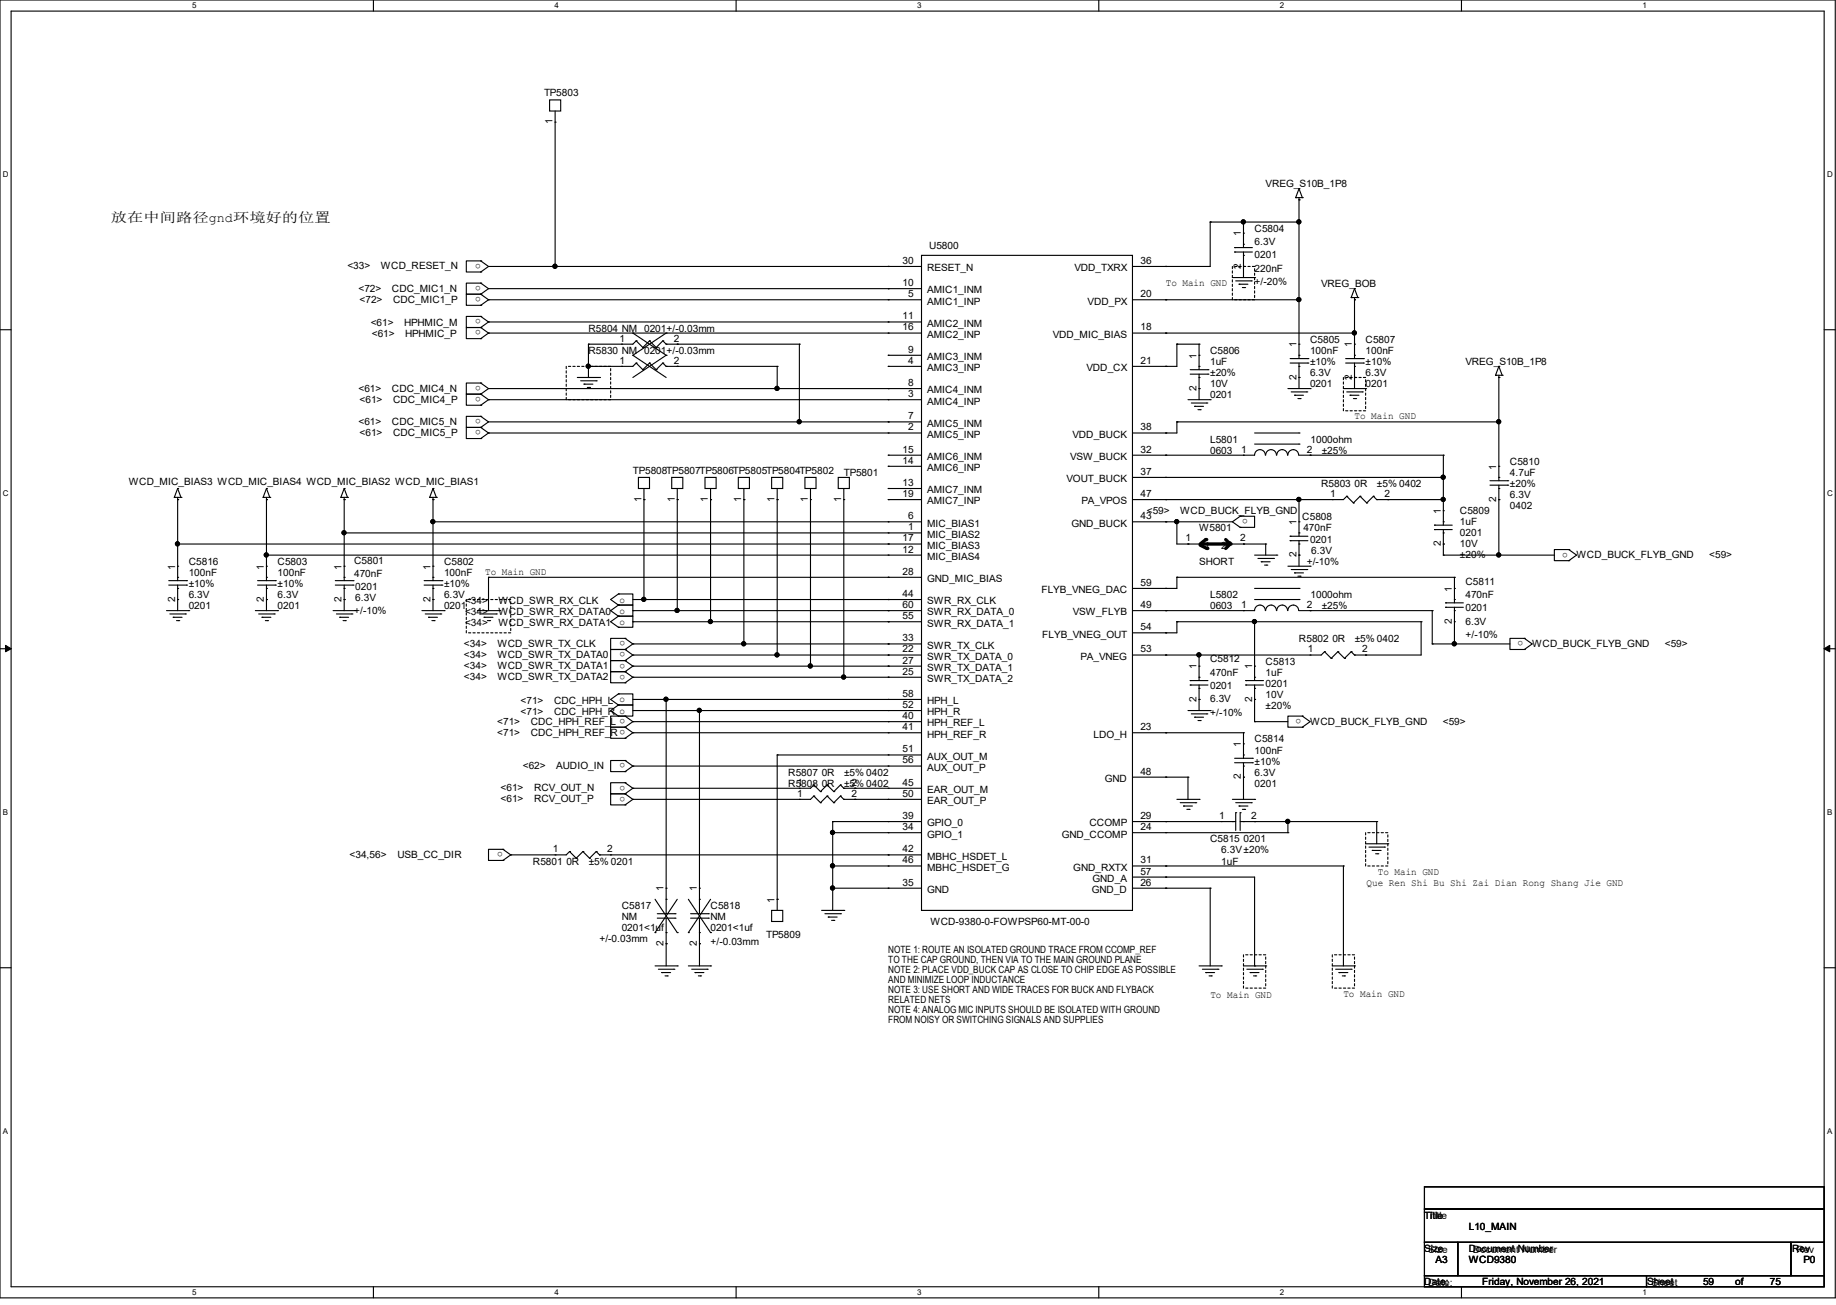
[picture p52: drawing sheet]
<svg xmlns="http://www.w3.org/2000/svg" width="210mm" height="149mm" viewBox="0 0 210 149" stroke-linecap="round" stroke-linejoin="round" font-family="sans-serif">
<defs><g id="words">
<text font-size="1.5" x="12.7" y="25.4">放在中间路径gnd环境好的位置</text>
<g font-size="1.1">
<text x="62.2" y="11">TP5803</text>
<text x="63.2" y="14.2" transform="rotate(-90 63.2 14.2)">1</text>
<text x="144.8" y="21.4">VREG_S10B_1P8</text>
<text x="106.3" y="28.5">U5800</text>
<text x="141.9" y="27.1" transform="rotate(-90 141.9 27.1)">1</text>
<text x="143.5" y="26.5">C5804</text>
<text x="143.5" y="29.6">0201</text>
<text x="143.5" y="28">6.3V</text>
<text x="39.7" y="30.8">&lt;33&gt;</text>
<text x="41" y="33.4">&lt;72&gt;</text>
<text x="41.1" y="34.6">&lt;72&gt;</text>
<text x="43.6" y="30.8">WCD_RESET_N</text>
<text x="44.8" y="33.4">CDC_MIC1_N</text>
<text x="45" y="34.6">CDC_MIC1_P</text>
<text x="55" y="30.2" transform="rotate(-180 55 30.2)">o</text>
<text x="55" y="32.7" transform="rotate(-180 55 32.7)">o</text>
<text x="55" y="34" transform="rotate(-180 55 34)">o</text>
<text x="103.2" y="30.2">30</text>
<text x="103.2" y="32.7">10</text>
<text x="103.9" y="34">5</text>
<text x="106" y="31">RESET_N</text>
<text x="106" y="33.6">AMIC1_INM</text>
<text x="106" y="34.8">AMIC1_INP</text>
<text x="122.9" y="31">VDD_TXRX</text>
<text x="124.4" y="34.8">VDD_PX</text>
<text x="130.5" y="34">20</text>
<text x="130.5" y="30.2">36</text>
<text x="133.3" y="32.7">To Main GND</text>
<text x="141.9" y="30.7" transform="rotate(-90 141.9 30.7)">2</text>
<text x="143.5" y="31.1">220nF</text>
<text x="143.5" y="32.6">+/-20%</text>
<text x="151.1" y="32.9">VREG_BOB</text>
<text x="42.4" y="37.3">&lt;61&gt;</text>
<text x="42.5" y="38.6">&lt;61&gt;</text>
<text x="46.2" y="37.3">HPHMIC_M</text>
<text x="46.4" y="38.6">HPHMIC_P</text>
<text x="55" y="36.5" transform="rotate(-180 55 36.5)">o</text>
<text x="55" y="37.8" transform="rotate(-180 55 37.8)">o</text>
<text x="67.3" y="37.9">R5804 NM 0201+/-0.03mm</text>
<text x="67.3" y="40.5">R5830 NM 0201+/-0.03mm</text>
<text x="70.9" y="39.1">1</text>
<text x="70.9" y="41.6">1</text>
<text x="77.1" y="39.1">2</text>
<text x="77.1" y="41.6">2</text>
<text x="103.2" y="36.5">11</text>
<text x="103.2" y="37.8">16</text>
<text x="103.9" y="40.3">9</text>
<text x="103.9" y="41.6">4</text>
<text x="106" y="37.4">AMIC2_INM</text>
<text x="106" y="38.7">AMIC2_INP</text>
<text x="106" y="41.2">AMIC3_INM</text>
<text x="120.4" y="38.7">VDD_MIC_BIAS</text>
<text x="130.5" y="41.6">21</text>
<text x="130.5" y="37.8">18</text>
<text x="136.9" y="41" transform="rotate(-90 136.9 41)">1</text>
<text x="138.4" y="40.5">C5806</text>
<text x="138.4" y="41.7">1uF</text>
<text x="148.3" y="39.8" transform="rotate(-90 148.3 39.8)">1</text>
<text x="149.9" y="39.2">C5805</text>
<text x="149.9" y="40.5">100nF</text>
<text x="149.9" y="41.7">±10%</text>
<text x="154.6" y="39.8" transform="rotate(-90 154.6 39.8)">1</text>
<text x="156.2" y="39.2">C5807</text>
<text x="156.2" y="40.5">100nF</text>
<text x="156.2" y="41.7">±10%</text>
<text x="167.6" y="41.7">VREG_S10B_1P8</text>
<text x="41" y="44.8">&lt;61&gt;</text>
<text x="41.1" y="46.1">&lt;61&gt;</text>
<text x="44.8" y="44.8">CDC_MIC4_N</text>
<text x="45" y="46.1">CDC_MIC4_P</text>
<text x="55" y="44.2" transform="rotate(-180 55 44.2)">o</text>
<text x="55" y="45.4" transform="rotate(-180 55 45.4)">o</text>
<text x="55" y="48" transform="rotate(-180 55 48)">o</text>
<text x="103.9" y="44.2">8</text>
<text x="103.9" y="45.4">3</text>
<text x="103.9" y="48">7</text>
<text x="106" y="42.5">AMIC3_INP</text>
<text x="106" y="45">AMIC4_INM</text>
<text x="106" y="46.3">AMIC4_INP</text>
<text x="124.3" y="42.5">VDD_CX</text>
<text x="136.9" y="44.7" transform="rotate(-90 136.9 44.7)">2</text>
<text x="138.4" y="45.6">0201</text>
<text x="138.4" y="44.3">10V</text>
<text x="138.4" y="43">±20%</text>
<text x="148.3" y="43.4" transform="rotate(-90 148.3 43.4)">2</text>
<text x="149.9" y="44.3">0201</text>
<text x="149.9" y="43">6.3V</text>
<text x="154.6" y="43.4" transform="rotate(-90 154.6 43.4)">2</text>
<text x="154.9" y="47.9">To Main GND</text>
<text x="156.2" y="44.3">0201</text>
<text x="156.2" y="43">6.3V</text>
<text x="41" y="48.6">&lt;61&gt;</text>
<text x="41.1" y="49.9">&lt;61&gt;</text>
<text x="44.8" y="48.6">CDC_MIC5_N</text>
<text x="45" y="49.9">CDC_MIC5_P</text>
<text x="55" y="49.2" transform="rotate(-180 55 49.2)">o</text>
<text x="103.2" y="51.8">15</text>
<text x="103.2" y="53">14</text>
<text x="103.9" y="49.2">2</text>
<text x="106" y="48.8">AMIC5_INM</text>
<text x="106" y="50.1">AMIC5_INP</text>
<text x="106" y="52.6">AMIC6_INM</text>
<text x="106" y="53.9">AMIC6_INP</text>
<text x="122.4" y="52.6">VSW_BUCK</text>
<text x="122.7" y="50.1">VDD_BUCK</text>
<text x="130.5" y="49.2">38</text>
<text x="130.5" y="51.8">32</text>
<text x="138.4" y="50.6">L5801</text>
<text x="138.4" y="51.9">0603</text>
<text x="142" y="51.8">1</text>
<text x="149.5" y="51.8">2</text>
<text x="149.9" y="50.6">1000ohm</text>
<text x="151.2" y="51.9">±25%</text>
<text x="171.2" y="53.7" transform="rotate(-90 171.2 53.7)">1</text>
<text x="172.7" y="53.2">C5810</text>
<text x="14.7" y="55.5">WCD_MIC_BIAS3 WCD_MIC_BIAS4 WCD_MIC_BIAS2 WCD_MIC_BIAS1</text>
<text x="72.4" y="54.2">TP5808TP5807TP5806TP5805TP5804TP5802</text>
<text x="73.4" y="57.4" transform="rotate(-90 73.4 57.4)">1</text>
<text x="77.2" y="57.4" transform="rotate(-90 77.2 57.4)">1</text>
<text x="81" y="57.4" transform="rotate(-90 81 57.4)">1</text>
<text x="84.8" y="57.4" transform="rotate(-90 84.8 57.4)">1</text>
<text x="88.6" y="57.4" transform="rotate(-90 88.6 57.4)">1</text>
<text x="92.4" y="57.4" transform="rotate(-90 92.4 57.4)">1</text>
<text x="96.2" y="57.4" transform="rotate(-90 96.2 57.4)">1</text>
<text x="96.5" y="54.4">TP5801</text>
<text x="103.2" y="55.6">13</text>
<text x="103.2" y="56.9">19</text>
<text x="103.9" y="59.4">6</text>
<text x="106" y="56.4">AMIC7_INM</text>
<text x="106" y="57.7">AMIC7_INP</text>
<text x="122" y="55.2">VOUT_BUCK</text>
<text x="123.7" y="57.7">PA_VPOS</text>
<text x="130.5" y="56.9">47</text>
<text x="130.5" y="59.4">43</text>
<text x="130.5" y="54.3">37</text>
<text x="131.2" y="58.8">&lt;59&gt;</text>
<text x="135" y="58.8">WCD_BUCK_FLYB_GND</text>
<text x="142.7" y="59.4" transform="rotate(-180 142.7 59.4)">o</text>
<text x="149" y="59.5">C5808</text>
<text x="151.1" y="55.7">R5803 0R</text>
<text x="152.1" y="56.9">1</text>
<text x="157.5" y="55.7">±5% 0402</text>
<text x="158.4" y="56.9">2</text>
<text x="164.8" y="58.8" transform="rotate(-90 164.8 58.8)">1</text>
<text x="167" y="58.8">C5809</text>
<text x="171.2" y="57.4" transform="rotate(-90 171.2 57.4)">2</text>
<text x="172.7" y="54.4">4.7uF</text>
<text x="172.7" y="58.3">0402</text>
<text x="172.7" y="57">6.3V</text>
<text x="172.7" y="55.7">±20%</text>
<text x="20" y="65.1" transform="rotate(-90 20 65.1)">1</text>
<text x="21.6" y="64.6">C5816</text>
<text x="21.6" y="65.9">100nF</text>
<text x="30.2" y="65.1" transform="rotate(-90 30.2 65.1)">1</text>
<text x="31.7" y="64.6">C5803</text>
<text x="31.7" y="65.9">100nF</text>
<text x="39.1" y="65.1" transform="rotate(-90 39.1 65.1)">1</text>
<text x="40.5" y="64.5">C5801</text>
<text x="49.2" y="65.1" transform="rotate(-90 49.2 65.1)">1</text>
<text x="50.8" y="64.6">C5802</text>
<text x="50.8" y="65.9">100nF</text>
<text x="55.5" y="65.8">To Main GND</text>
<text x="103.2" y="61.9">17</text>
<text x="103.2" y="63.2">12</text>
<text x="103.2" y="65.7">28</text>
<text x="103.9" y="60.7">1</text>
<text x="106" y="60.2">MIC_BIAS1</text>
<text x="106" y="61.5">MIC_BIAS2</text>
<text x="106" y="62.8">MIC_BIAS3</text>
<text x="106" y="64.1">MIC_BIAS4</text>
<text x="122.6" y="60.2">GND_BUCK</text>
<text x="135.6" y="61.9">1</text>
<text x="137.2" y="60.8">W5801</text>
<text x="137.2" y="64.6">SHORT</text>
<text x="137.8" y="62.8">1</text>
<text x="139.7" y="62.8">2</text>
<text x="141.9" y="61.9">2</text>
<text x="148.3" y="63.8" transform="rotate(-90 148.3 63.8)">2</text>
<text x="148.3" y="60.1" transform="rotate(-90 148.3 60.1)">1</text>
<text x="149.1" y="60.8">470nF</text>
<text x="149.5" y="64.6">+/-10%</text>
<text x="149.9" y="62.1">0201</text>
<text x="150" y="63.3">6.3V</text>
<text x="164.8" y="62.5" transform="rotate(-90 164.8 62.5)">2</text>
<text x="167" y="60">1uF</text>
<text x="167" y="61.3">0201</text>
<text x="167" y="62.6">10V</text>
<text x="167" y="63.8">±20%</text>
<text x="179.3" y="63.2" transform="rotate(-180 179.3 63.2)">o</text>
<text x="180.3" y="63.8">WCD_BUCK_FLYB_GND</text>
<text x="195.5" y="63.8">&lt;59&gt;</text>
<text x="20" y="68.8" transform="rotate(-90 20 68.8)">2</text>
<text x="21.6" y="69.7">0201</text>
<text x="21.6" y="68.4">6.3V</text>
<text x="21.6" y="67.1">±10%</text>
<text x="30.2" y="68.8" transform="rotate(-90 30.2 68.8)">2</text>
<text x="31.7" y="69.7">0201</text>
<text x="31.7" y="68.4">6.3V</text>
<text x="31.7" y="67.1">±10%</text>
<text x="39.1" y="68.8" transform="rotate(-90 39.1 68.8)">2</text>
<text x="40.5" y="66">470nF</text>
<text x="40.5" y="70.2">+/-10%</text>
<text x="40.6" y="67.5">0201</text>
<text x="40.6" y="68.8">6.3V</text>
<text x="49.2" y="68.8" transform="rotate(-90 49.2 68.8)">2</text>
<text x="50.8" y="69.7">0201</text>
<text x="50.8" y="68.4">6.3V</text>
<text x="50.8" y="67.1">±10%</text>
<text x="53.2" y="69">&lt;34&gt;</text>
<text x="53.2" y="70.3">&lt;34&gt;</text>
<text x="53.2" y="71.6">&lt;34&gt;</text>
<text x="57" y="69">WCD_SWR_RX_CLK</text>
<text x="57" y="70.3">WCD_SWR_RX_DATA0</text>
<text x="57" y="71.6">WCD_SWR_RX_DATA1</text>
<text x="70.9" y="68.9">o</text>
<text x="70.9" y="70.2">o</text>
<text x="70.9" y="71.5">o</text>
<text x="103.2" y="68.3">44</text>
<text x="103.2" y="69.6">60</text>
<text x="103.2" y="70.8">55</text>
<text x="106" y="66.6">GND_MIC_BIAS</text>
<text x="106" y="69.1">SWR_RX_CLK</text>
<text x="106" y="70.4">SWR_RX_DATA_0</text>
<text x="106" y="71.7">SWR_RX_DATA_1</text>
<text x="119.1" y="67.9">FLYB_VNEG_DAC</text>
<text x="122.7" y="70.4">VSW_FLYB</text>
<text x="130.5" y="69.6">49</text>
<text x="130.5" y="67">59</text>
<text x="138.4" y="68.4">L5802</text>
<text x="138.4" y="69.7">0603</text>
<text x="142" y="69.6">1</text>
<text x="149.5" y="69.6">2</text>
<text x="149.9" y="68.4">1000ohm</text>
<text x="151.2" y="69.7">±25%</text>
<text x="166.1" y="71.4" transform="rotate(-90 166.1 71.4)">2</text>
<text x="166.1" y="67.7" transform="rotate(-90 166.1 67.7)">1</text>
<text x="167.6" y="66.9">C5811</text>
<text x="167.6" y="68.4">470nF</text>
<text x="167.6" y="69.9">0201</text>
<text x="167.6" y="71.5">6.3V</text>
<text x="53.1" y="74">&lt;34&gt;</text>
<text x="53.1" y="75.3">&lt;34&gt;</text>
<text x="53.1" y="76.5">&lt;34&gt;</text>
<text x="53.1" y="77.8">&lt;34&gt;</text>
<text x="56.9" y="74">WCD_SWR_TX_CLK</text>
<text x="56.9" y="75.3">WCD_SWR_TX_DATA0</text>
<text x="56.9" y="76.5">WCD_SWR_TX_DATA1</text>
<text x="56.9" y="77.8">WCD_SWR_TX_DATA2</text>
<text x="71.5" y="73.4" transform="rotate(-180 71.5 73.4)">o</text>
<text x="71.5" y="74.6" transform="rotate(-180 71.5 74.6)">o</text>
<text x="71.5" y="75.9" transform="rotate(-180 71.5 75.9)">o</text>
<text x="71.5" y="77.2" transform="rotate(-180 71.5 77.2)">o</text>
<text x="103.2" y="73.4">33</text>
<text x="103.2" y="74.6">22</text>
<text x="103.2" y="75.9">27</text>
<text x="103.2" y="77.2">25</text>
<text x="106" y="74.2">SWR_TX_CLK</text>
<text x="106" y="75.5">SWR_TX_DATA_0</text>
<text x="106" y="76.8">SWR_TX_DATA_1</text>
<text x="119.2" y="72.9">FLYB_VNEG_OUT</text>
<text x="123.6" y="75.5">PA_VNEG</text>
<text x="130.5" y="74.6">53</text>
<text x="130.5" y="72.1">54</text>
<text x="136.9" y="76.6" transform="rotate(-90 136.9 76.6)">1</text>
<text x="138.4" y="75.8">C5812</text>
<text x="138.4" y="77.3">470nF</text>
<text x="143.2" y="76.6" transform="rotate(-90 143.2 76.6)">1</text>
<text x="144.8" y="76">C5813</text>
<text x="144.8" y="77.3">1uF</text>
<text x="148.6" y="73.5">R5802 0R</text>
<text x="149.6" y="74.6">1</text>
<text x="155" y="73.5">±5% 0402</text>
<text x="155.8" y="74.6">2</text>
<text x="167.6" y="73">+/-10%</text>
<text x="174.2" y="73.4" transform="rotate(-180 174.2 73.4)">o</text>
<text x="175.3" y="74">WCD_BUCK_FLYB_GND</text>
<text x="190.4" y="74">&lt;59&gt;</text>
<text x="56.9" y="82.9">&lt;71&gt;</text>
<text x="59.5" y="80.5">&lt;71&gt;</text>
<text x="59.5" y="81.7">&lt;71&gt;</text>
<text x="60.7" y="82.9">CDC_HPH_REF_L</text>
<text x="63.4" y="80.5">CDC_HPH_L o</text>
<text x="63.4" y="81.7">CDC_HPH_R o</text>
<text x="71.5" y="82.3" transform="rotate(-180 71.5 82.3)">o</text>
<text x="71.5" y="83.5" transform="rotate(-180 71.5 83.5)">o</text>
<text x="103.2" y="79.7">58</text>
<text x="103.2" y="81">52</text>
<text x="103.2" y="82.3">40</text>
<text x="103.2" y="83.5">41</text>
<text x="106" y="78">SWR_TX_DATA_2</text>
<text x="106" y="80.6">HPH_L</text>
<text x="106" y="81.8">HPH_R</text>
<text x="106" y="83.1">HPH_REF_L</text>
<text x="130.4" y="83.5">23</text>
<text x="136.9" y="80.3" transform="rotate(-90 136.9 80.3)">2</text>
<text x="138.4" y="78.8">0201</text>
<text x="138.4" y="80.4">6.3V</text>
<text x="138.4" y="81.9">+/-10%</text>
<text x="143.2" y="80.3" transform="rotate(-90 143.2 80.3)">2</text>
<text x="144.8" y="78.6">0201</text>
<text x="144.8" y="79.8">10V</text>
<text x="144.8" y="81.1">±20%</text>
<text x="148.8" y="82.3" transform="rotate(-180 148.8 82.3)">o</text>
<text x="149.9" y="82.9">WCD_BUCK_FLYB_GND</text>
<text x="165" y="82.9">&lt;59&gt;</text>
<text x="56.9" y="84.2">&lt;71&gt;</text>
<text x="59.8" y="88">&lt;62&gt;</text>
<text x="60.7" y="84.2">CDC_HPH_REF_R</text>
<text x="63.6" y="88">AUDIO_IN</text>
<text x="71.5" y="89.9" transform="rotate(-180 71.5 89.9)">o</text>
<text x="71.5" y="87.3" transform="rotate(-180 71.5 87.3)">o</text>
<text x="90.2" y="88.7">R5807 0R</text>
<text x="91.2" y="89.9">1</text>
<text x="96.5" y="88.7">±5% 0402</text>
<text x="97.4" y="89.9">2</text>
<text x="103.2" y="86.1">51</text>
<text x="103.2" y="87.3">56</text>
<text x="103.2" y="89.9">45</text>
<text x="106" y="84.4">HPH_REF_R</text>
<text x="106" y="86.9">AUX_OUT_M</text>
<text x="106" y="88.2">AUX_OUT_P</text>
<text x="125.1" y="84.4">LDO_H</text>
<text x="126.4" y="89.5">GND</text>
<text x="130.4" y="88.6">48</text>
<text x="141.9" y="89.2" transform="rotate(-90 141.9 89.2)">2</text>
<text x="141.9" y="85.5" transform="rotate(-90 141.9 85.5)">1</text>
<text x="143.5" y="84.9">C5814</text>
<text x="143.5" y="86.2">100nF</text>
<text x="143.5" y="88.7">6.3V</text>
<text x="143.5" y="87.5">±10%</text>
<text x="57.3" y="91.8">&lt;61&gt;</text>
<text x="57.3" y="90.5">&lt;61&gt;</text>
<text x="61.1" y="91.8">RCV_OUT_P</text>
<text x="61.1" y="90.5">RCV_OUT_N</text>
<text x="71.5" y="91.1" transform="rotate(-180 71.5 91.1)">o</text>
<text x="90.2" y="90">R5808 0R</text>
<text x="91.2" y="91.1">1</text>
<text x="96.5" y="90">±5% 0402</text>
<text x="97.4" y="91.1">2</text>
<text x="103.2" y="91.1">50</text>
<text x="103.2" y="93.7">39</text>
<text x="103.2" y="95">34</text>
<text x="106" y="90.7">EAR_OUT_M</text>
<text x="106" y="92">EAR_OUT_P</text>
<text x="106" y="94.5">GPIO_0</text>
<text x="106" y="95.8">GPIO_1</text>
<text x="121.5" y="95.8">GND_CCOMP</text>
<text x="124.6" y="94.5">CCOMP</text>
<text x="130.5" y="93.7">29</text>
<text x="130.5" y="95">24</text>
<text x="139.4" y="93.7">1</text>
<text x="143.1" y="93.7">2</text>
<text x="143.5" y="90">0201</text>
<text x="40" y="98.1">&lt;34,56&gt;</text>
<text x="45.5" y="98.1">USB_CC_DIR</text>
<text x="57.5" y="97.5" transform="rotate(-180 57.5 97.5)">o</text>
<text x="61" y="98.9">R5801 0R</text>
<text x="63.2" y="97.5">1</text>
<text x="67.3" y="98.9">±5% 0201</text>
<text x="69.5" y="97.5">2</text>
<text x="75.9" y="102" transform="rotate(-90 75.9 102)">1</text>
<text x="79.7" y="102" transform="rotate(-90 79.7 102)">1</text>
<text x="103.2" y="97.5">42</text>
<text x="103.2" y="98.8">46</text>
<text x="103.2" y="101.3">35</text>
<text x="106" y="98.3">MBHC_HSDET_L</text>
<text x="106" y="99.6">MBHC_HSDET_G</text>
<text x="122.8" y="99.6">GND_RXTX</text>
<text x="125" y="100.9">GND_A</text>
<text x="130.4" y="100">57</text>
<text x="130.5" y="101.3">26</text>
<text x="130.5" y="98.8">31</text>
<text x="138.4" y="96.4">C5815</text>
<text x="139.7" y="98.9">1uF</text>
<text x="139.7" y="97.6">6.3V±20%</text>
<text x="142.3" y="96.4">0201</text>
<text x="156.3" y="101.4">Que Ren Shi Bu Shi Zai Dian Rong Shang Jie GND</text>
<text x="157.6" y="100.1">To Main GND</text>
<text x="68.6" y="107.8">+/-0.03mm</text>
<text x="71.1" y="104">C5817</text>
<text x="71.1" y="105.2">NM</text>
<text x="71.1" y="106.5">0201&lt;1uf</text>
<text x="81.3" y="104">C5818</text>
<text x="81.3" y="105.2">NM</text>
<text x="81.3" y="106.5">0201&lt;1uf</text>
<text x="87.6" y="107.3">TP5809</text>
<text x="88.6" y="103.2" transform="rotate(-90 88.6 103.2)">1</text>
<text x="106" y="102.2">GND</text>
<text x="106.4" y="105.8">WCD-9380-0-FOWPSP60-MT-00-0</text>
<text x="124.9" y="102.2">GND_D</text>
<text x="75.9" y="108.2" transform="rotate(-90 75.9 108.2)">2</text>
<text x="79.7" y="108.2" transform="rotate(-90 79.7 108.2)">2</text>
<text x="81.3" y="108">+/-0.03mm</text>
<text x="101.6" y="109">NOTE 1: ROUTE AN ISOLATED GROUND TRACE FROM CCOMP_REF</text>
<text x="101.6" y="110.2">TO THE CAP GROUND, THEN VIA TO THE MAIN GROUND PLANE</text>
<text x="101.6" y="111.3">NOTE 2: PLACE VDD_BUCK CAP AS CLOSE TO CHIP EDGE AS POSSIBLE</text>
<text x="101.6" y="112.4">AND MINIMIZE LOOP INDUCTANCE</text>
<text x="101.6" y="113.6">NOTE 3: USE SHORT AND WIDE TRACES FOR BUCK AND FLYBACK</text>
<text x="101.6" y="114.7">RELATED NETS</text>
<text x="101.6" y="115.9">NOTE 4: ANALOG MIC INPUTS SHOULD BE ISOLATED WITH GROUND</text>
<text x="101.6" y="117">FROM NOISY OR SWITCHING SIGNALS AND SUPPLIES</text>
<text x="138.5" y="114.1">To Main GND</text>
<text x="153.7" y="114">To Main GND</text>
<text x="162.9" y="139.4">Title</text>
<text x="162.9" y="143.2">Size</text>
<text x="163.4" y="139.5">Title</text>
<text x="163.4" y="143.3">Size</text>
<text x="168" y="143.2">Document Number</text>
<text x="168" y="140.7">L10_MAIN</text>
<text x="168.5" y="143.3">Document Number</text>
<text x="205" y="143.2">Rev</text>
<text x="205.5" y="143.3">Rev</text>
<text x="162.9" y="147">Date:</text>
<text x="163.4" y="147.1">Date:</text>
<text x="164.2" y="144.5">A3</text>
<text x="168" y="144.5">WCD9380</text>
<text x="169.5" y="147">Friday, November 26, 2021</text>
<text x="188.4" y="147">Sheet</text>
<text x="188.9" y="147.1">Sheet</text>
<text x="194.8" y="147">59</text>
<text x="198.5" y="147">of</text>
<text x="202.5" y="147">75</text>
<text x="206.3" y="144.5">P0</text>
</g>
<g font-size=".9">
<text x="22" y=".9">5</text>
<text x="63.4" y=".9">4</text>
<text x="104.9" y=".9">3</text>
<text x="146.4" y=".9">2</text>
<text x="187.9" y=".9">1</text>
<text x=".3" y="20.3">D</text>
<text x="209" y="20.3">D</text>
<text x=".3" y="56.7">C</text>
<text x="209" y="56.7">C</text>
<text x=".3" y="93.2">B</text>
<text x="209" y="93.2">B</text>
<text x=".3" y="129.7">A</text>
<text x="209" y="129.7">A</text>
<text x="22" y="148.1">5</text>
<text x="63.4" y="148.1">4</text>
<text x="104.9" y="148.1">3</text>
<text x="146.4" y="148.1">2</text>
<text x="187.9" y="148.1">1</text>
</g>
</g></defs>
<path d="M0 0h209.9v148.5h-209.9zM1.3 1.3h207.4v145.9h-207.4z" fill="none" stroke="#000" stroke-width=".13"/>
<g fill="#fff">
<path d="M22 .1h.5v1h-.5z"/>
<path d="M22 147.3h.5v1h-.5z"/>
</g>
<path d="M42.7 0v1.3M42.7 147.2v1.3" fill="none" stroke="#000" stroke-width=".13"/>
<g fill="#fff">
<path d="M63.4 .1h.5v1h-.5z"/>
<path d="M63.4 147.3h.5v1h-.5z"/>
</g>
<path d="M84.2 0v1.3M84.2 147.2v1.3" fill="none" stroke="#000" stroke-width=".13"/>
<g fill="#fff">
<path d="M104.9 .1h.5v1h-.5z"/>
<path d="M104.9 147.3h.5v1h-.5z"/>
</g>
<path d="M125.7 0v1.3M125.7 147.2v1.3" fill="none" stroke="#000" stroke-width=".13"/>
<g fill="#fff">
<path d="M146.4 .1h.5v1h-.5z"/>
<path d="M146.4 147.3h.5v1h-.5z"/>
</g>
<path d="M167.2 0v1.3M167.2 147.2v1.3" fill="none" stroke="#000" stroke-width=".13"/>
<g fill="#fff">
<path d="M187.9 .1h.5v1h-.5z"/>
<path d="M187.9 147.3h.5v1h-.5z"/>
<path d="M.3 19.5h.7v1h-.7z"/>
<path d="M209 19.5h.6v1h-.6z"/>
<path d="M.3 55.9h.7v1h-.7z"/>
<path d="M209 55.9h.6v1h-.6z"/>
</g>
<path d="M0 37.7h1.3M208.7 37.7h1.2" fill="none" stroke="#000" stroke-width=".13"/>
<g fill="#fff">
<path d="M.3 92.4h.6v1h-.6z"/>
<path d="M209 92.4h.6v1h-.6z"/>
</g>
<path d="M0 74.2h1.3M208.7 74.2h1.2" fill="none" stroke="#000" stroke-width=".13"/>
<path d="M.6 73.8l.7 .4-.7 .3zM208.7 74.2l.6-.4v.7z" fill="#000" stroke="#000" stroke-width=".13"/>
<g fill="#fff">
<path d="M.3 128.9h.6v1h-.6z"/>
<path d="M209 128.9h.6v1h-.6z"/>
</g>
<g fill="none" stroke="#000" stroke-width=".13">
<path d="M62.9 11.4h1.2v1.3h-1.2zM63.5 14h.1M63.5 12.7v17.8M55 29.8l.9 .7M55 32.4l.9 .6M55 33.7l.9 .6M55 36.2l.9 .6M55 37.5l.9 .6M55 31.1h.1M55 29.8h.1M55 29.8h-1.7v1.3h1.7M55 33.7h.1"/>
<path d="M55 32.4h.1M55 32.4h-1.7v1.3h1.7M55 34.9h.1M55 33.7h-1.7v1.2h1.7M55 37.5h.1M55 36.2h.1M55 36.2h-1.7v1.3h1.7M55 38.7h.1M55 37.5h-1.7v1.2h1.7M55.9 34.3h.1M55.9 36.8h.1M55.9 38.1h.1"/>
<path d="M55.9 30.5h49.5M55.9 33h49.5M55.9 34.3h49.5M55.9 36.8h49.5M55.9 38.1h49.5M55.9 30.5l-.9 .6M55.9 33l-.9 .7M55.9 34.3l-.9 .6M55.9 36.8l-.9 .7M55.9 38.1l-.9 .6M63.5 30.5h.1M67.3 39.4h.1"/>
<path d="M67.3 39.4v3.8M71.1 39.4h.1M72.4 38.1h.1M72.4 38.1l3.8 2.5M72.8 39l-.4 .4h-5.1M72.8 39h.1M72.8 39l.7 .8M73.5 39.8h.1M74.3 39l-.8 .8M74.3 39h.1M74.3 39l.8 .8M75.1 39.8h.1"/>
<path d="M75.8 39l-.7 .8M75.8 39h.1M75.8 39l.4 .4M76.2 38.1l-3.8 2.5M76.2 39.4h.1M76.2 38.1h.1M76.2 39.4h15.2M77.5 39.4h.1M91.4 39.4h.1M91.4 39.4v8.9M101.6 30.5h.1M101.6 33h.1"/>
<path d="M101.6 34.3h.1M101.6 36.8h.1M101.6 38.1h.1M105.4 29.2h24.1v74.9h-24.1zM129.5 34.3h19.1M129.5 38.1h25.4M133.3 30.5h.1M133.3 34.3h.1M133.3 38.1h.1M134.6 39.4h2.6M134.6 39.4h.1M134.6 39.4v2.5h-5.1"/>
<path d="M137.2 39.4h.1M137.2 39.4v2.9M138.4 25.4h.1M138.4 25.4v5.1h-8.9M138.4 25.4h10.2M141 31.7h2.5M141.2 28.3h2.1M141.2 28.8h2.1M141.2 28.3h.1M141.2 28.8h.1M141.4 32.1h1.7M141.7 32.5h.1"/>
<path d="M141.7 32.5h1M142.1 32.9h.3M142.2 27.9h.1M142.2 29.2h.1M142.2 26.7h.1M142.2 30.5h.1M142.2 28.8v2.9M142.2 25.4h.1M142.2 25.4v2.9M142.4 32.9h.1M143.1 32.1h.1M143.5 31.7h.1"/>
<path d="M148.2 22.6h.1M148.2 22.6h.8M148.6 39.4h.1M148.6 25.4h.1M148.6 34.3h.1M148.6 21.6l-.4 1M148.6 22.9h.1M148.6 21.6h.1M148.6 22.6v18.4M148.6 21.6l.4 1M149 22.6h.1M154.6 34h.1"/>
<path d="M154.6 34h.7M154.9 39.4h.1M154.9 38.1h.1M154.9 33l-.3 1M154.9 34.3h.1M154.9 33h.1M154.9 34v7M154.9 33l.4 1M155.3 34h.1M19.9 56.9h.8M19.9 56.9h.1M20.3 57.1h.1"/>
<path d="M20.3 55.9h.1M20.3 56.9v9.5M20.3 55.9l.4 1M20.3 55.9l-.4 1M20.7 56.9h.1M30.1 56.9h.1M30.1 56.9h.8M30.5 55.9l-.4 1M30.5 57.1h.1M30.5 55.9h.1M30.5 56.9v9.5M30.5 55.9l.4 1"/>
<path d="M30.9 56.9h.1M39 56.9h.1M39 56.9h.8M39.4 55.9l-.4 1M39.4 57.1h.1M39.4 55.9h.1M39.4 56.9v9.5M39.4 55.9l.4 1M39.8 56.9h.1M49.1 56.9h.8M49.1 56.9h.1M49.5 59.7h.1"/>
<path d="M49.5 59.7h55.9M49.5 57.1h.1M49.5 55.9h.1M49.5 56.9v9.5M49.5 55.9l.4 1M49.5 55.9l-.4 1M49.9 56.9h.1M55 43.8l.9 .6M55 45.1l.9 .6M55 45.1h.1M55 43.8h.1M55 43.8h-1.7v1.3h1.7"/>
<path d="M55 46.4h.1M55 45.1h-1.7v1.3h1.7M55 47.6l.9 .7M55 48.9l.9 .6M55 48.9h.1M55 47.6h.1M55 47.6h-1.7v1.3h1.7M55 50.2h.1M55 48.9h-1.7v1.3h1.7M55.9 44.4l-.9 .7M55.9 45.7l-.9 .7M55.9 49.5h.1"/>
<path d="M55.9 48.3h49.5M55.9 49.5h49.5M55.9 48.3l-.9 .6M55.9 49.5l-.9 .7M55.9 45.7h.1M55.9 44.4h49.5M55.9 45.7h49.5M66 43.2h2.6M66.4 43.6h1.8M66.8 43.9h.1M66.8 43.9h1M67.2 44.3h.2"/>
<path d="M67.3 41.9h.1M67.3 43.2h.1M67.4 44.3h.1M68.2 43.6h.1M68.6 43.2h.1M71.1 41.9h.1M72.4 40.6h.1M72.4 40.6l3.8 2.6M72.8 41.5l-.4 .4h-5.1M72.8 41.5h.1M72.8 41.5l.7 .8M73 54.6h1.3v1.3h-1.3z"/>
<path d="M73.5 42.3h.1M73.7 57.1h.1M73.7 55.9v12.7M74.3 41.5l-.8 .8M74.3 41.5h.1M74.3 41.5l.8 .8M75.1 42.3h.1M75.8 41.5l-.7 .8M75.8 41.5h.1M75.8 41.5l.4 .4M76.2 40.6l-3.8 2.6M76.2 41.9h.1"/>
<path d="M76.2 40.6h.1M76.2 41.9h12.7M76.8 54.6h1.3v1.3h-1.3zM77.5 41.9h.1M77.5 57.1h.1M77.5 55.9v13.9M80.6 54.6h1.3v1.3h-1.3zM81.3 57.1h.1M81.3 55.9v15.2M84.5 54.6h1.2v1.3h-1.2zM85.1 57.1h.1M85.1 55.9v17.8"/>
<path d="M88.3 54.6h1.2v1.3h-1.2zM88.9 57.1h.1M88.9 55.9v19M88.9 41.9h.1M88.9 44.4h.1M88.9 41.9v2.5M91.4 48.3h.1M92.1 54.6h1.2v1.3h-1.2zM92.7 57.1h.1M92.7 55.9v20.3M95.9 54.6h1.3v1.3h-1.3zM96.5 57.1h.1"/>
<path d="M96.5 55.9v21.6M101.6 40.6h3.8M101.6 41.9h3.8M101.6 52.1h3.8M101.6 53.3h3.8M101.6 55.9h3.8M101.6 57.1h3.8M101.6 40.6h.1M101.6 41.9h.1M101.6 44.4h.1M101.6 45.7h.1M101.6 48.3h.1"/>
<path d="M101.6 49.5h.1M101.6 52.1h.1M101.6 53.3h.1M101.6 55.9h.1M101.6 57.1h.1M101.6 59.7h.1M129.5 59.7h11.5M129.5 54.6h35.6M133.3 41.9h.1M133.3 49.5h.1M133.3 52.1h.1M133.3 54.6h.1"/>
<path d="M133.3 57.1h.1M133.3 59.7h.1M134.6 48.3h36.8M134.6 48.3h.1M134.6 59.7h.1M134.6 48.3v1.2h-5.1M134.6 59.7v2.5h2.6M135.9 45.7h2.5M136.1 42.3h2.1M136.1 42.8h2.1M136.3 46.1h1.7M136.7 46.5h.1"/>
<path d="M136.7 46.5h1M137 46.9h.3M137.2 41.9h.1M137.2 43.2h.1M137.2 40.6h.1M137.2 44.4h.1M137.2 42.8v2.9M137.3 46.9h.1M138 46.1h.1M138.2 42.3h.1M138.2 42.8h.1M138.4 45.7h.1"/>
<path d="M141 59.7l.9 .6M141.9 59.1h.1M141.9 59.1h1.6v1.2h-1.6M141.9 59.1l-.9 .6M142.2 52.1h.1M143.5 49.5h5.1M143.5 50.8h5.1M144.7 52.1a.61 .61 0 0 0-.6-.7 .61 .61 0 0 0-.6 .7h-14M146 52.1a.61 .61 0 0 0-.6-.7 .61 .61 0 0 0-.6 .7M147.3 52.1a.61 .61 0 0 0-.6-.7 .61 .61 0 0 0-.7 .7M147.3 44.4h2.6M147.6 41h2"/>
<path d="M147.6 41.5h2M147.7 44.8h1.8M148.1 45.2h.1M148.1 45.2h1M148.5 45.6h.2M148.5 52.1a.61 .61 0 0 0-.6-.7 .61 .61 0 0 0-.6 .7M148.6 40.6h.1M148.6 41.9h.1M148.6 43.2h.1M148.6 50.8h.1M148.6 49.5h.1M148.6 59.7h.1"/>
<path d="M148.6 57.1h.1M148.6 41.5v2.9M148.6 57.1v4.2M148.6 52.1h16.5M148.7 45.6h.1M149.5 44.8h.1M149.6 41h.1M149.6 41.5h.1M149.9 52.1h.1M149.9 44.4h.1M152.4 57.1h.1M153.7 44.4h2.5"/>
<path d="M153.9 41h2.1M153.9 41.5h2.1M154.1 56.8h.1M154.1 56.8l.7 .7M154.1 56.8l-.4 .3h-24.2M154.1 44.8h1.7M154.4 45.2h.1M154.4 45.2h1M154.8 57.5h.1M154.8 45.6h.3M154.9 40.6h.1M154.9 41.9h.1"/>
<path d="M154.9 43.2h.1M154.9 41.5v2.9M155.1 45.6h.1M155.6 56.8l-.8 .7M155.6 56.8h.1M155.6 56.8l.7 .7M155.8 44.8h.1M156 41h.1M156 41.5h.1M156.2 44.4h.1M156.3 57.5h.1M157.1 56.8l-.8 .7"/>
<path d="M157.1 56.8h.1M157.1 56.8l.4 .3M157.5 57.1h.1M157.5 57.1h7.6M158.7 57.1h.1M165.1 59.7h.1M165.1 58.4h.1M165.1 52.1h.1M165.1 54.6h.1M165.1 57.1h.1M165.1 52.1v8M170.4 55h2.1"/>
<path d="M170.4 55.5h2.1M171.1 42.9h.7M171.1 42.9h.1M171.4 54.6h.1M171.4 55.9h.1M171.4 53.3h.1M171.4 57.1h.1M171.4 55.5v8M171.4 48.3h.1M171.4 43.2h.1M171.4 41.9h.1M171.4 42.9v12.1"/>
<path d="M171.4 41.9l.4 1M171.5 41.9l-.4 1M171.8 42.9h.1M172.5 55h.1M172.5 55.5h.1M19 69.8h2.6M19.3 66.4h2M19.3 66.9h2M19.4 70.2h1.8M19.8 70.6h.1M19.8 70.6h1M20.2 71h.2"/>
<path d="M20.3 66h.1M20.3 67.3h.1M20.3 64.8h.1M20.3 68.6h.1M20.3 66.9v2.9M20.3 62.2h85.1M20.3 62.2h.1M20.4 71h.1M21.2 70.2h.1M21.3 66.4h.1M21.3 66.9h.1M21.6 69.8h.1"/>
<path d="M29.2 69.8h2.5M29.5 66.4h2M29.5 66.9h2M29.6 70.2h1.8M30 70.6h1M30 70.6h.1M30.4 71h.2M30.5 66h.1M30.5 67.3h.1M30.5 64.8h.1M30.5 68.6h.1M30.5 66.9v2.9"/>
<path d="M30.5 63.5h.1M30.5 63.5h74.9M30.6 71h.1M31.4 70.2h.1M31.5 66.4h.1M31.5 66.9h.1M31.7 69.8h.1M38.1 69.8h2.5M38.4 66.4h2M38.4 66.9h2M38.5 70.2h1.8M38.9 70.6h1"/>
<path d="M38.9 70.6h.1M39.2 71h.3M39.4 66h.1M39.4 67.3h.1M39.4 64.8h.1M39.4 68.6h.1M39.4 66.9v2.9M39.4 61h66M39.4 61h.1M39.5 71h.1M40.3 70.2h.1M40.4 66.4h.1"/>
<path d="M40.4 66.9h.1M40.6 69.8h.1M48.3 69.8h2.5M48.5 66.4h2M48.5 66.9h2M48.6 70.2h1.8M49 70.6h1M49 70.6h.1M49.4 71h.3M49.5 66h.1M49.5 67.3h.1M49.5 64.8h.1"/>
<path d="M49.5 68.6h.1M49.5 66.9v2.9M49.7 71h.1M50.4 70.2h.1M50.5 66.4h.1M50.5 66.9h.1M50.8 69.8h.1M54.6 69.8h2.5M55 70.2h1.8M55.4 70.6h1M55.4 70.6h.1M55.8 71h.2"/>
<path d="M55.9 66h.1M55.9 66h49.5M55.9 66v3.8M56 71h.1M56.8 70.2h.1M57.1 69.8h.1M70.7 79.4l-.9 .6 .9 .6M70.7 79.4h.1M70.7 79.4h1.7v1.2h-1.7M70.7 67.9l-.9 .7 .9 .6M70.7 69.2l-.9 .6 .9 .7M70.7 70.5l-.9 .6 .9 .7"/>
<path d="M70.7 67.9h.1M70.7 69.2h.1M70.7 67.9h1.7v1.3h-1.7M70.7 70.5h.1M70.7 69.2h1.7v1.3h-1.7M70.7 71.8h.1M70.7 70.5h1.7v1.3h-1.7M71.5 74.3h.1M71.5 73h.1M71.5 73h-1.7v1.3h1.7M71.5 75.6h.1M71.5 74.3h-1.7v1.3h1.7"/>
<path d="M71.5 76.8h.1M71.5 75.6h-1.7v1.2h1.7M71.5 78.1h.1M71.5 76.8h-1.7v1.3h1.7M71.5 73l.9 .7M71.5 74.3l.9 .6M71.5 75.6l.9 .6M71.5 76.8l.9 .7M72.4 73.7l-.9 .6M72.4 74.9l-.9 .7M72.4 76.2l-.9 .6M72.4 77.5l-.9 .6"/>
<path d="M72.4 69.8h.1M72.4 68.6h33M72.4 69.8h33M72.4 76.2h33M72.4 71.1h33M72.4 71.1h.1M72.4 76.2h.1M72.4 77.5h.1M72.4 77.5h33M72.4 73.7h.1M72.4 74.9h.1M72.4 73.7h33"/>
<path d="M72.4 74.9h33M73.7 68.6h.1M92.7 76.2h.1M96.5 77.5h.1M101.6 61h.1M101.6 62.2h.1M101.6 63.5h.1M101.6 66h.1M101.6 68.6h.1M101.6 69.8h.1M101.6 71.1h.1M101.6 73.7h.1"/>
<path d="M101.6 74.9h.1M101.6 76.2h.1M101.6 77.5h.1M133.3 67.3h.1M133.3 69.8h.1M133.3 72.4h.1M133.3 74.9h.1M134.6 66h.1M134.6 66h31.8M134.6 66v1.3h-5.1M134.6 71.1h28M134.6 71.1h.1"/>
<path d="M134.6 71.1v1.3h-5.1M135.9 62.2h.1M136.1 77.9h2.1M136.1 78.4h2.1M136.1 77.9h.1M136.1 78.4h.1M137.2 77.5h.1M137.2 78.7h.1M137.2 76.2h.1M137.2 78.4v2.9M137.2 74.9h.1M137.2 74.9v3"/>
<path d="M141 62.2h3.8M141.9 60.3h.1M142.2 62.2h.1M142.2 69.8h.1M142.5 77.9h2M142.5 78.4h2M142.5 77.9h.1M142.5 78.4h.1M143.5 77.5h.1M143.5 78.7h.1M143.5 76.2h.1M143.5 68.6h5.1"/>
<path d="M143.5 67.3h5.1M143.5 78.4v4.1M143.5 63.5h2.5M143.5 71.1h.1M143.5 71.1v6.8M143.9 63.9h1.8M144.3 64.3h.1M144.3 64.3h1M144.7 64.6h.2M144.7 69.8a.61 .61 0 0 0-.6-.6 .61 .61 0 0 0-.6 .6h-14M144.8 62.2h.1M144.8 62.2v1.3"/>
<path d="M144.9 64.6h.1M145.7 63.9h.1M146 69.8a.61 .61 0 0 0-.6-.6 .61 .61 0 0 0-.6 .6M146 63.5h.1M147.3 69.8a.61 .61 0 0 0-.6-.6 .61 .61 0 0 0-.7 .6M147.3 64.8h2.6M147.6 61.3h2M147.6 61.8h2M147.6 61.3h.1M147.6 61.8h.1M147.7 65.2h1.8M148.1 65.5h.1"/>
<path d="M148.1 65.5h1M148.5 65.9h.2M148.5 69.8a.61 .61 0 0 0-.6-.6 .61 .61 0 0 0-.6 .6M148.6 68.6h.1M148.6 67.3h.1M148.6 61h.1M148.6 62.2h.1M148.6 63.5h.1M148.6 61.8v3M148.6 69.8h15.2M148.7 65.9h.1M149.5 65.2h.1"/>
<path d="M149.9 74.9h.1M149.9 69.8h.1M149.9 64.8h.1M151.5 74.5l-.4 .4h-21.6M151.5 74.5h.1M151.5 74.5l.8 .8M152.3 75.3h.1M153 74.5h.1M153 74.5l.8 .8M153 74.5l-.7 .8M153.8 75.3h.1M154.6 74.5l-.8 .8"/>
<path d="M154.6 74.5h.1M154.6 74.5l.3 .4M154.9 74.9h.1M156.2 74.9h.1M162.6 71.1h.1M162.6 71.1v3.8h-7.7M163.8 69.8h.1M163.8 73.7h.1M163.8 69.8v3.9M163.8 73.7h8.9M164.1 60.1h.1M164.1 60.6h.1"/>
<path d="M164.1 60.1h2M164.1 60.6h2M165.1 61h.1M165.1 62.2h.1M165.1 60.6v2.9M165.1 63.5h.1M165.1 63.5h12.7M165.4 69h.1M165.4 69.5h.1M165.4 69h2M165.4 69.5h2M166.4 68.6h.1"/>
<path d="M166.4 69.8h.1M166.4 67.3h.1M166.4 71.1h.1M166.4 69.5v4.2M166.4 66h.1M166.4 66v3M166.4 73.7h.1M171.4 63.5h.1M174.4 73l.9 .7-.9 .6M174.4 74.3h.1M174.4 73h.1M174.4 73h-1.7v1.3h1.7"/>
<path d="M179.5 64.1h.1M179.5 62.9h.1M179.5 62.9h-1.7v1.2h1.7M179.5 62.9l.8 .6-.8 .6M57.5 98.4h.1M57.5 97.2h.1M57.5 97.2h-1.6v1.2h1.6M57.5 97.2l.9 .6M58.4 97.8l-.9 .6M58.4 97.8h.1M63.5 97.8h.1M65.2 97.4h.1"/>
<path d="M65.2 97.4l.7 .8M65.2 97.4l-.4 .4h-6.4M65.9 98.2h.1M66.7 97.4l-.8 .8M66.7 97.4h.1M66.7 97.4l.7 .8M67.4 98.2h.1M68.2 97.4l-.8 .8M68.2 97.4h.1M68.2 97.4l.4 .4M68.6 97.8h.1M68.6 97.8h36.8"/>
<path d="M69.8 97.8h.1M70.7 80.6l-.9 .7 .9 .6M70.7 80.6h.1M70.7 81.9h.1M70.7 80.6h1.7v1.3h-1.7M71.5 83.2h.1M71.5 81.9h.1M71.5 81.9h-1.7v1.3h1.7M71.5 81.9l.9 .6M71.5 84.5h.1M71.5 83.2h-1.7v1.3h1.7M71.5 92.1h.1"/>
<path d="M71.5 90.8h.1M71.5 90.8h-1.7v1.3h1.7M71.5 89.5h.1M71.5 89.5h-1.7v1.3h1.7M71.5 88.3h.1M71.5 87h.1M71.5 87h-1.7v1.3h1.7M71.5 83.2l.9 .6M71.5 90.8l.9 .6M71.5 89.5l.9 .7M71.5 87l.9 .6M72.4 82.5l-.9 .7"/>
<path d="M72.4 83.8l-.9 .7M72.4 91.4l-.9 .7M72.4 90.2l-.9 .6M72.4 87.6l-.9 .7M72.4 82.5h.1M72.4 83.8h.1M72.4 90.2h.1M72.4 91.4h.1M72.4 81.3h33M72.4 80h33M72.4 82.5h33M72.4 83.8h33"/>
<path d="M72.4 87.6h.1M72.4 87.6h33M76.2 80h.1M76.2 80v24.5M80 81.3h.1M80 81.3v23.2M88.9 86.4h.1M88.9 86.4v17.7M88.9 86.4h16.5M91.4 91.4h.1M91.4 90.2h.1M93.1 91.1l-.4 .3h-20.3"/>
<path d="M93.1 91.1h.1M93.1 91.1l.8 .7M93.1 89.8l-.4 .4h-20.3M93.1 89.8h.1M93.1 89.8l.8 .8M93.9 91.8h.1M93.9 90.6h.1M94.6 91.1l-.7 .7M94.6 91.1h.1M94.6 91.1l.8 .7M94.6 89.8l-.7 .8M94.6 89.8h.1"/>
<path d="M94.6 89.8l.8 .8M95.3 94h.1M95.3 95.2h.1M95.3 99.1h.1M95.3 94h10.1M95.3 95.2h10.1M95.3 99.1h10.1M95.3 94v10.1M95.4 91.8h.1M95.4 90.6h.1M96.1 91.1l-.7 .7M96.1 91.1h.1"/>
<path d="M96.1 91.1l.4 .3M96.1 89.8l-.7 .8M96.1 89.8h.1M96.1 89.8l.4 .4M96.5 91.4h.1M96.5 91.4h8.9M96.5 90.2h.1M96.5 90.2h8.9M97.8 91.4h.1M97.8 90.2h.1M101.6 80h.1M101.6 81.3h.1"/>
<path d="M101.6 82.5h.1M101.6 83.8h.1M101.6 86.4h.1M101.6 87.6h.1M101.6 90.2h.1M101.6 91.4h.1M101.6 94h.1M101.6 95.2h.1M101.6 97.8h.1M101.6 99.1h.1M129.5 94h11.9M129.5 83.8h12.7"/>
<path d="M129.5 95.2h17.8M129.5 99.1h24.2M129.5 88.9h6.4M133.3 83.8h.1M133.3 88.9h.1M133.3 94h.1M133.3 95.2h.1M133.3 99.1h.1M134.6 91.4h2.6M135 91.8h1.8M135.4 92.2h.1M135.4 92.2h1"/>
<path d="M135.8 92.6h.2M135.9 81.3h2.5M135.9 88.9h.1M135.9 88.9v2.5M136 92.6h.1M136.3 81.7h1.7M136.7 82h.1M136.7 82h1M136.8 91.8h.1M137 82.4h.3M137.2 80h.1M137.2 91.4h.1"/>
<path d="M137.3 82.4h.1M138 81.7h.1M138.4 81.3h.1M139.7 94h.1M141 94h.1M141 91.4h2.5M141.2 86.7h2.1M141.2 87.2h2.1M141.4 93h.1M141.4 93v2M141.4 91.8h1.7M141.7 92.2h.1"/>
<path d="M141.7 92.2h1M141.9 93h.1M141.9 93v2M141.9 94h15.6M142.1 92.6h.3M142.2 94h.1M142.2 86.4h.1M142.2 87.6h.1M142.2 85.1h.1M142.2 88.9h.1M142.2 87.2v4.2M142.2 83.8h.1"/>
<path d="M142.2 83.8v2.9M142.4 92.6h.1M143.1 91.8h.1M143.3 86.7h.1M143.3 87.2h.1M143.5 94h.1M143.5 91.4h.1M143.5 80h.1M143.5 82.5h.1M143.5 82.5h3.8M147.3 94h.1M147.3 95.2h.1"/>
<path d="M147.3 94v1.2M149 81.9l.9 .6-.9 .7M149 83.2h.1M149 81.9h.1M149 81.9h-1.7v1.3h1.7M153.7 99.1h.1M153.7 99.1v11.4M156.2 96.5h2.5M156.6 96.9h1.8M157 97.3h.1M157 97.3h1M157.4 97.7h.2"/>
<path d="M157.5 94h.1M157.5 94v2.5M157.6 97.7h.1M158.4 96.9h.1M158.7 96.5h.1M0 110.7h1.3M74.9 106.7h.1M74.9 102.9l2.6 3.8M74.9 110.5h2.6M75.2 104.5h2M75.2 105h2M75.3 110.9h1.8"/>
<path d="M75.7 111.3h.1M75.7 111.3h1M76.1 111.6h.2M76.2 102.9h.1M76.2 106.7h.1M76.2 101.6h.1M76.2 107.9h.1M76.2 105v5.5M76.3 111.6h.1M77.1 110.9h.1M77.2 104.5h.1M77.2 105h.1"/>
<path d="M77.5 106.7h.1M77.5 102.9l-2.6 3.8M77.5 110.5h.1M78.7 106.7h.1M78.7 102.9l2.6 3.8M78.7 110.5h2.6M79 104.5h2M79 105h2M79.1 110.9h1.8M79.5 111.3h.1M79.5 111.3h1M79.9 111.6h.2"/>
<path d="M80 102.9h.1M80 106.7h.1M80 101.6h.1M80 107.9h.1M80 105v5.5M80.1 111.6h.1M80.9 110.9h.1M81 104.5h.1M81 105h.1M81.3 106.7h.1M81.3 102.9l-2.6 3.8M81.3 110.5h.1"/>
<path d="M88.3 104.1h1.2v1.3h-1.2zM88.9 102.9h.1M94 104.1h2.5M94.4 104.5h1.7M94.7 104.9h.1M94.7 104.9h1.1M95.1 105.3h.3M95.3 101.6h.1M95.3 101.6h10.1M95.4 105.3h.1M96.1 104.5h.1M96.5 104.1h.1"/>
<path d="M101.6 101.6h.1M129.5 101.6h8.9M129.5 100.3h14v10.2M133.3 100.3h.1M133.3 101.6h.1M137.2 110.5h2.5M137.5 110.9h1.8M137.9 111.3h.1M137.9 111.3h1M138.3 111.6h.3M138.4 101.6h.1M138.4 101.6v8.9"/>
<path d="M138.6 111.6h.1M139.3 110.9h.1M139.7 110.5h.1M142.2 110.5h2.6M142.6 110.9h1.8M143 111.3h.1M143 111.3h1M143.4 111.6h.2M143.5 110.5h.1M143.6 111.6h.1M144.4 110.9h.1M144.8 110.5h.1"/>
<path d="M152.4 110.5h2.5M152.8 110.9h1.8M153.2 111.3h.1M153.2 111.3h1M153.5 111.6h.3M153.8 111.6h.1M154.6 110.9h.1M154.9 110.5h.1M208.7 110.7h1.2M162.9 135.8h45.8v2.5h-45.8zM162.9 138.3h45.8v3.8h-45.8zM162.9 142.1h3.9v3.8h-3.9z"/>
<path d="M162.9 145.9h25.4v1.3h-25.4zM166.8 142.1h38.1v3.8h-38.1zM188.3 145.9h20.4v1.3h-20.4zM204.9 142.1h3.8v3.8h-3.8z"/>
</g>
<path d="M141 30.5h2.5v3.8h-2.5zM64.8 41.9h5v3.8h-5zM153.7 43.2h2.5v3.8h-2.5zM53.3 68.6h5.1v3.8h-5.1zM156.2 95.2h2.5v3.9h-2.5zM142.2 109.2h2.6v3.8h-2.6zM152.4 109.2h2.5v3.8h-2.5z" fill="none" stroke="#000" stroke-width=".13" stroke-dasharray=".3"/>
<path d="M137.3 62.4l.7 .3M137.5 62.2h2.8M137.9 61.7l-.6 .5M140.2 61.7l.4 .4M140.7 62.2l-.5 .5" fill="none" stroke="#000" stroke-width=".38"/>
<g fill="#000">
<circle cx="137.9" cy="61.7" r=".19"/>
<circle cx="138" cy="62.7" r=".19"/>
<circle cx="140.3" cy="62.2" r=".19"/>
<circle cx="140.6" cy="62.1" r=".19"/>
<circle cx="140.7" cy="62.2" r=".19"/>
</g>
<g fill="#000" stroke="#000" stroke-width=".13">
<circle cx="63.5" cy="30.5" r=".23"/>
<circle cx="142.2" cy="25.4" r=".23"/>
<circle cx="148.6" cy="34.3" r=".23"/>
<circle cx="148.6" cy="25.4" r=".23"/>
<circle cx="154.9" cy="38.1" r=".23"/>
<circle cx="49.5" cy="59.7" r=".23"/>
<circle cx="67.3" cy="41.9" r=".23"/>
<circle cx="88.9" cy="44.4" r=".23"/>
<circle cx="91.4" cy="48.2" r=".23"/>
<circle cx="134.6" cy="59.7" r=".23"/>
<circle cx="148.6" cy="57.1" r=".23"/>
<circle cx="165.1" cy="54.6" r=".23"/>
<circle cx="165.1" cy="57.1" r=".23"/>
<circle cx="171.4" cy="48.2" r=".23"/>
<circle cx="20.3" cy="62.2" r=".23"/>
<circle cx="30.5" cy="63.5" r=".23"/>
<circle cx="39.3" cy="60.9" r=".23"/>
<circle cx="73.6" cy="68.6" r=".23"/>
<circle cx="76.2" cy="80" r=".23"/>
<circle cx="77.4" cy="69.8" r=".23"/>
<circle cx="81.3" cy="71.1" r=".23"/>
<circle cx="85.1" cy="73.6" r=".23"/>
<circle cx="88.9" cy="74.9" r=".23"/>
<circle cx="92.7" cy="76.2" r=".23"/>
<circle cx="96.5" cy="77.4" r=".23"/>
<circle cx="137.1" cy="74.9" r=".23"/>
<circle cx="143.5" cy="71.1" r=".23"/>
<circle cx="166.3" cy="73.6" r=".23"/>
<circle cx="171.4" cy="63.5" r=".23"/>
<circle cx="80" cy="81.3" r=".23"/>
<circle cx="95.2" cy="95.2" r=".23"/>
<circle cx="95.2" cy="99" r=".23"/>
<circle cx="147.3" cy="94" r=".23"/>
<circle cx="95.2" cy="101.6" r=".23"/>
</g>
<use href="#words"/>
</svg>
